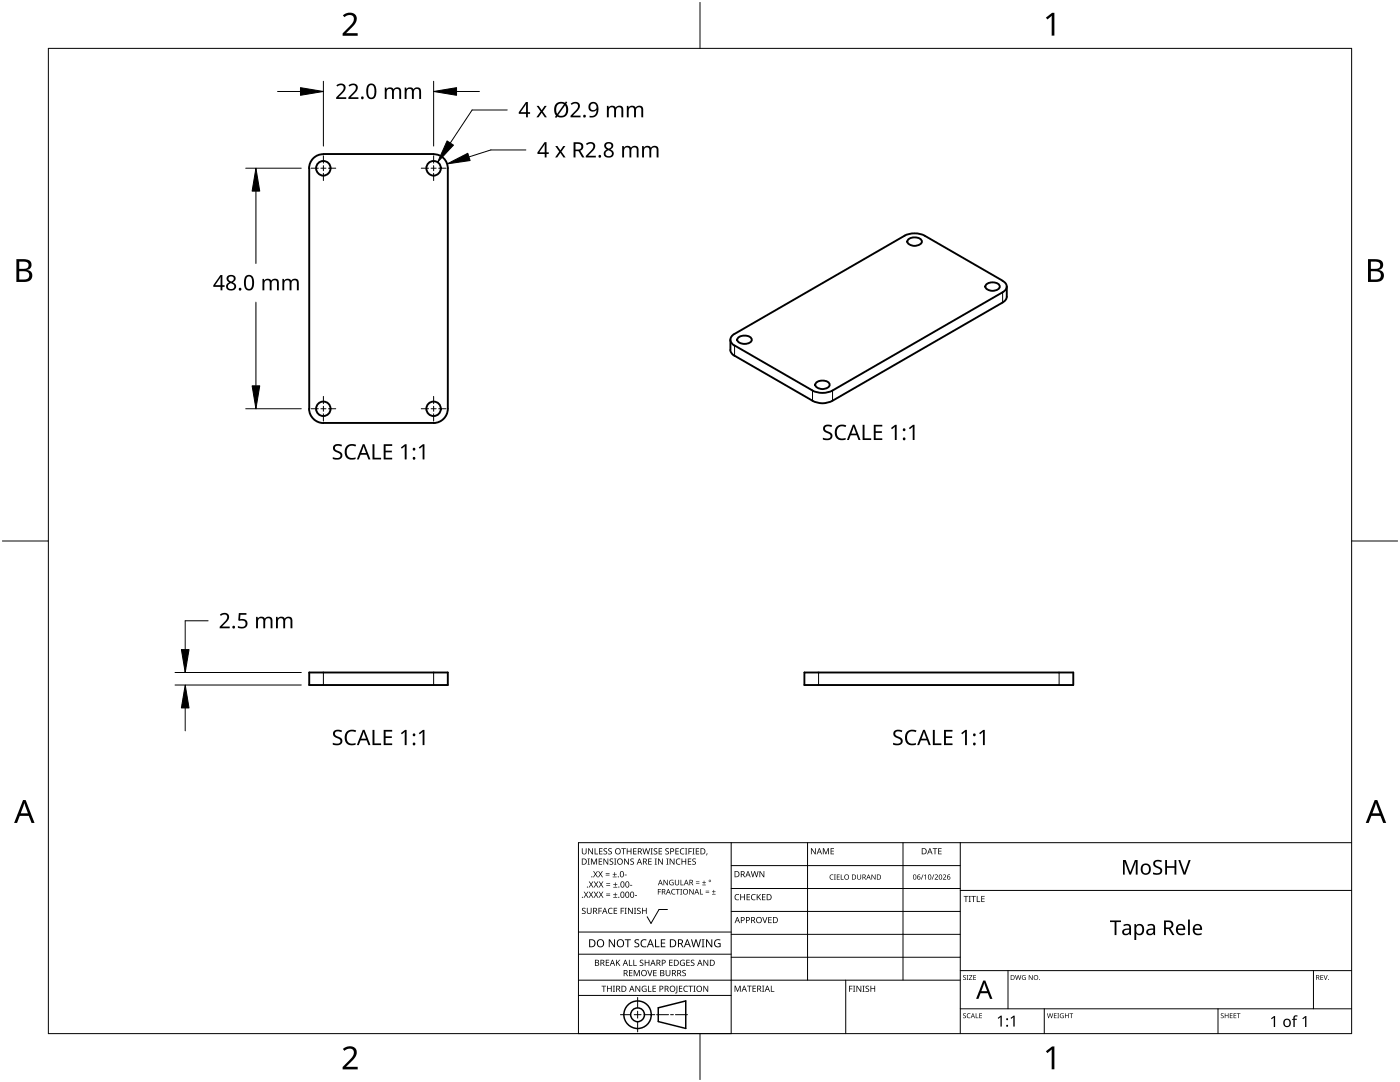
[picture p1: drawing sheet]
<svg xmlns="http://www.w3.org/2000/svg" width="279mm" height="216mm" viewBox="0 0 279 216" stroke-linecap="round" stroke-linejoin="round" font-family="sans-serif">
<path d="M200.1 58.3v2.1M146.6 68.9v2.1M162.2 77.9v2.1M166.2 77.9v2.1M64.5 134.2v2.5M86.5 134.2v2.5M163.4 134.2v2.5M211.4 134.2v2.5" fill="none" stroke="#000" stroke-width=".2"/>
<g fill="none" stroke="#000" stroke-width=".38">
<path d="M61.7 33.6v48M64.5 30.8a2.8 2.8 0 0 0-2.8 2.8M86.5 30.8a2.76 2.76 0 0 1 2.9 2.8v48a2.86 2.86 0 0 1-2.9 2.8M86.5 30.7h-22M180.5 47a4.6 4.6 0 0 1 4 0l15.6 9a1.19 1.19 0 0 1 .8 1.2 1.19 1.19 0 0 1-.8 1.1l-33.9 19.6M180.5 47l-33.9 19.6M181.4 47.7a2.08 2.08 0 0 1 2.5 .2 .68 .68 0 0 1-.5 1 1.75 1.75 0 0 1-2.3-.7zM196.9 56.7a2.04 2.04 0 0 1 2.6 .2 .81 .81 0 0 1-1 1.1 1.53 1.53 0 0 1-1.9-.8zM200.9 57.2v2a1.37 1.37 0 0 1-.8 1.2l-33.9 19.6M145.8 69.9a1.55 1.55 0 0 0 .8 1.1M145.8 67.8v2M146.6 66.6a1.24 1.24 0 0 0-.8 1.2 1.24 1.24 0 0 0 .8 1.2"/>
<path d="M146.6 71l15.5 9a4.2 4.2 0 0 0 4 0M146.6 68.9l15.5 9a4.5 4.5 0 0 0 4 0M147.4 67.3a2.08 2.08 0 0 1 2.6 .2 .79 .79 0 0 1-.9 1.1 1.61 1.61 0 0 1-2-.8zM163 76.3a2.05 2.05 0 0 1 2.5 .2 .81 .81 0 0 1-.9 1.1 1.55 1.55 0 0 1-1.9-.8zM61.7 81.6a2.9 2.9 0 0 0 2.8 2.8M86.5 84.4h-22M61.7 134.2h27.7v2.5h-27.7zM160.5 134.2h53.7v2.5h-53.7z"/>
<circle cx="64.5" cy="33.6" r="1.45"/>
<circle cx="86.5" cy="33.6" r="1.45"/>
<circle cx="64.5" cy="81.6" r="1.44"/>
<circle cx="86.5" cy="81.6" r="1.44"/>
</g>
<path d="M9.7 9.7h260v196.5h-260z" fill="none" stroke="#000" stroke-width=".2"/>
<path d="M139.7 .5v9.2M.5 108h9.2M269.7 108h9.2M139.7 206.2v9.2" fill="none" stroke="#000" stroke-width=".2"/>
<g fill="#000">
<path d="M68.4 3.1a1.64 1.64 0 0 1 2.8 .4 2.52 2.52 0 0 1-1.2 2.2l-.9 .9h2.3v.5h-3v-.4l1.2-1.2a1.95 1.95 0 0 0 .9-2.2 1.23 1.23 0 0 0-1.8 .1zM208.7 3.5l1.3-.9h.4v4.5h-.5v-4l-.9 .8zM68.4 209.3a1.64 1.64 0 0 1 2.8 .4 2.52 2.52 0 0 1-1.2 2.2l-.9 1h2.3v.5h-3v-.5l1.2-1.2a1.95 1.95 0 0 0 .9-2.1 1.23 1.23 0 0 0-1.8 .1zM208.7 209.8l1.3-1h.4v4.6h-.5v-4l-.9 .7z"/>
<path d="M3.3 51.7h1.3a1.28 1.28 0 0 1 1.7 1.3 1.04 1.04 0 0 1-.9 .9 1.23 1.23 0 0 1 1 1.5 1.23 1.23 0 0 1-1.5 .9h-1.6zM3.8 54.1v1.7h1a.86 .86 0 0 0 1-.9 .86 .86 0 0 0-1.1-.8zM3.8 52.2v1.4h.9a.78 .78 0 0 0 1-.7 .78 .78 0 0 0-1.1-.7z"/>
<path d="M273 51.7h1.3a1.28 1.28 0 0 1 1.7 1.3 1.04 1.04 0 0 1-.8 .9 1.23 1.23 0 0 1 1 1.5 1.23 1.23 0 0 1-1.6 .9h-1.6zM273.6 54.1v1.7h.9a.86 .86 0 0 0 1.1-.9 .86 .86 0 0 0-1.1-.8zM273.6 52.2v1.4h.8a.78 .78 0 0 0 1-.7 .78 .78 0 0 0-1.1-.7z"/>
<path d="M4.6 159.6h.5l1.8 4.6h-.6l-.6-1.4h-1.8l-.5 1.4h-.6zM4.8 160.2l-.7 2.1h1.5z"/>
<path d="M274.3 159.6h.6l1.7 4.6h-.6l-.5-1.4h-1.8l-.6 1.4h-.5zM274.6 160.2l-.7 2.1h1.4z"/>
</g>
<g fill="none" stroke="#000" stroke-width=".2">
<path d="M145.9 168.1v38.1h-30.5v-38.1h154.3M145.9 172.7h45.7M145.9 177.3h45.7M161.2 168.1v27.5M180.2 168.1v27.5M191.6 168.1v38.1M191.6 177.7h78.1M115.4 198.6h30.5M115.4 195.6h76.2M115.4 190.4h30.5M115.4 186h30.5M127.3 199v2.1"/>
<path d="M133.2 181.5h-1.7l-1.6 2.8-.7-1.4M145.9 181.9h45.7M145.9 186.4h45.7M145.9 191h45.7M168.8 195.6v10.6M191.6 193.7h78.1M201.2 193.7v7.6M262.1 193.7v7.6M123.8 202.5h2.1M126.6 202.5h1.3M127.3 201.8v1.4M127.3 203.8v2.1"/>
<path d="M128.6 202.5h2.1M131 202.5h2.4M133.8 202.5h.6M134.8 202.5h2.4M191.6 201.3h78.1M208.4 201.3v4.9M243.1 201.3v4.9"/>
</g>
<g fill="#000">
<path d="M116.1 169.3h.2v.8a.32 .32 0 0 0 .3 .3 .32 .32 0 0 0 .3-.3v-.8h.2v.8a.47 .47 0 0 1-.5 .4 .47 .47 0 0 1-.5-.5zM116.5 177.9h.2l.3 .5 .3-.5h.1l-.4 .6 .4 .6h-.1l-.3-.5-.4 .5h-.1l.4-.6zM117.3 171.3h.4l-.1 .1v1l.1 .1h-.4l.1-.1v-1zM117.4 169.3h.2l.6 1v-1h.1v1.2h-.1l-.7-1v1h-.1zM117.5 177.9h.2l.3 .5 .3-.5h.1l-.4 .6 .4 .6h-.1l-.4-.5-.3 .5h-.1l.4-.6zM117.5 175.9h.2l.3 .5 .3-.5h.1l-.4 .6 .5 .6h-.2l-.3-.5-.4 .5h-.1l.4-.6zM117.9 171.3h.3l.3 1 .4-1h.3v1.2h-.2v-1l-.4 1h-.1l-.4-1v1h-.2zM118.7 169.3h.1v1h.6v.2h-.7zM118.4 173.8h.1l.3 .5 .3-.5h.2l-.4 .6 .4 .7h-.1l-.4-.6-.3 .6h-.1l.4-.7zM118.5 177.9h.2l.2 .5 .3-.5h.2l-.4 .6 .4 .6h-.1l-.4-.5-.3 .5h-.1l.4-.6zM118.5 175.9h.2l.3 .5 .3-.5h.1l-.4 .6 .4 .6h-.1l-.3-.5-.4 .5h-.1l.4-.6zM119.5 171.3h.7v.1h-.6v.4h.5v.2h-.5v.4h.6v.1h-.7z"/>
<path d="M119.6 169.3h.6v.1h-.5v.4h.5v.1h-.5v.4h.5v.2h-.6zM119.4 173.8h.1l.3 .5 .3-.5h.2l-.4 .6 .4 .7h-.1l-.4-.6-.3 .6h-.2l.5-.7zM119.5 177.9h.1l.3 .5 .3-.5h.2l-.4 .6 .4 .6h-.1l-.4-.5-.3 .5h-.1l.4-.6zM119.5 175.9h.2l.3 .5 .3-.5h.1l-.4 .6 .4 .6h-.1l-.4-.5-.3 .5h-.1l.4-.6zM120.9 174.6h.8v.1h-.8zM120.9 174.2h.8v.1h-.8zM121 178.7h.8v.1h-.8zM121 178.3h.8v.1h-.8zM121 176.6h.8v.1h-.8zM121 176.3h.8v.1h-.8zM120.5 169.4l.4-.1h.3l-.1 .1a.25 .25 0 0 0-.4-.1 .25 .25 0 0 0 0 .4l.4 .3 .1 .2-.3 .3-.5-.1v-.1h.2a.27 .27 0 0 0 .4-.1 .27 .27 0 0 0-.3-.3l-.2-.2zM120.4 171.3h.2l.7 1-.1-1h.2v1.2h-.2l-.6-1v1h-.2z"/>
<path d="M121.4 169.4l.5-.1h.2v.1a.25 .25 0 0 0-.4-.1 .25 .25 0 0 0 0 .4l.4 .3v.2l-.2 .3-.5-.1v-.1h.1a.27 .27 0 0 0 .5-.1 .27 .27 0 0 0-.4-.3l-.2-.2zM122.3 174.9h.8v.2h-.8zM122.4 179h.8v.1h-.8zM122.4 177h.8v.1h-.8zM121.7 171.4l.4-.1 .3 .1-.1 .1a.25 .25 0 0 0-.4-.1 .25 .25 0 0 0 0 .4 .42 .42 0 0 1 .5 .5 .42 .42 0 0 1-.7 .2l-.1-.2 .2 .1a.27 .27 0 0 0 .5-.2 .27 .27 0 0 0-.4-.3l-.2-.2zM122.6 174h.1v.4h.4v.1h-.4v.4h-.1v-.4h-.3v-.1h.3zM122.7 178.1h.1v.4h.4v.1h-.4v.3h-.1v-.3h-.3v-.1h.3zM122.7 176.1h.2v.3h.3v.2h-.3v.3h-.2v-.3h-.3v-.2h.3zM122.6 171.3h.4l-.1 .1v1l.1 .1h-.4l.1-.1v-1zM124 169.3h.9v.1h-.4v1.1h-.1v-1.1h-.4zM124.7 174.5h.4v.2h-.4zM124.6 171.3h.1l.7 1v-1h.1v1.2h-.2l-.6-1v1h-.1z"/>
<path d="M125.7 176.6h.5v.1h-.5zM125.1 169.3h.1v.5h.7v-.5h.1v1.2h-.1v-.6h-.7v.6h-.1zM125.8 171.4l.5-.1 .2 .1v.1a.25 .25 0 0 0-.4-.1 .25 .25 0 0 0 0 .4 .42 .42 0 0 1 .4 .5 .42 .42 0 0 1-.7 .2v-.2l.1 .1a.27 .27 0 0 0 .5-.2 .27 .27 0 0 0-.4-.3l-.2-.2zM126.7 178.6h.4v.2h-.4zM126.4 169.3h.6v.1h-.5v.4h.5v.1h-.5v.4h.5v.2h-.6zM128.2 169.3h.2l.2 1 .3-1h.2l.2 1 .3-1h.1l-.3 1.2h-.1l-.3-1.1-.3 1.1h-.2zM129.4 171.3h.7v.1h-.6v.4h.5v.2h-.5v.4h.6v.1h-.7zM129.8 169.3h.5l-.2 .1v1l.2 .1h-.5l.2-.1v-1zM130.7 171.3h.4l-.1 .1v1l.1 .1h-.4l.1-.1v-1zM130.5 169.4l.4-.1h.3l-.1 .1a.25 .25 0 0 0-.4-.1 .25 .25 0 0 0 0 .4l.4 .3 .1 .2-.2 .3-.6-.1v-.1h.2a.27 .27 0 0 0 .4-.1 .27 .27 0 0 0-.3-.3l-.2-.2zM131.3 177.4h.6v.1h-.5v.4h.5v.1h-.5v.5h-.1zM131.4 169.3h.7v.1h-.5v.4h.5v.1h-.5v.4h.5v.2h-.7z"/>
<path d="M131.3 171.3h.2l.7 1v-1h.1v1.2h-.2l-.6-1v1h-.2zM132.4 175.6h.2l.6 .9v-.9h.1v1h-.2l-.6-.9v.9h-.1zM133 171.3h.4l-.1 .1v1l.1 .1h-.4l.1-.1v-1zM132.8 169.4l.4-.1h.3l-.1 .1a.25 .25 0 0 0-.3-.1 .25 .25 0 0 0 0 .4l.4 .3v.2l-.2 .3-.5-.1v-.1h.1a.27 .27 0 0 0 .5-.1 .27 .27 0 0 0-.4-.3l-.2-.2zM133.7 175.7l.5-.2 .2 .1v.1a.45 .45 0 0 0-.7 .4 .45 .45 0 0 0 .6 .4v-.3h-.2v-.1h.3v.5a.6 .6 0 0 1-.8-.1 .6 .6 0 0 1 .1-.8zM134.1 177.5l.4-.1h.3l-.1 .2a.44 .44 0 0 0-.6 .4 .44 .44 0 0 0 .6 .3 .52 .52 0 0 1-.7 0 .52 .52 0 0 1 .1-.8zM133.6 171.3h.2l.7 1v-1h.1v1.2h-.2l-.6-1v1h-.2zM134.9 177.4h.8v.1h-.4v1h-.1v-1h-.3zM135 171.5l.5-.2 .3 .1-.1 .1a.49 .49 0 0 0-.7 .4 .49 .49 0 0 0 .7 .5 .52 .52 0 0 1-.6 0 .52 .52 0 0 1-.2-.6zM134.8 169.3h.7v.1h-.6v.4h.5v.1h-.5v.4h.6v.2h-.7zM134.7 175.6h.1v.7a.28 .28 0 0 0 .3 .2 .28 .28 0 0 0 .3-.2v-.7h.1v.7a.42 .42 0 0 1-.4 .4 .42 .42 0 0 1-.4-.4zM135.8 175.6h.2v.9h.4v.1h-.6z"/>
<path d="M135.8 177.4h.3l-.1 .1v.9l.1 .1h-.3l.1-.1v-.9zM135.8 169.4l.4-.1h.4l-.1 .1h-.2a.49 .49 0 0 0-.4 .6 .49 .49 0 0 0 .7 .3 .52 .52 0 0 1-.7 .1 .52 .52 0 0 1-.2-.6zM136 171.3h.2v.5h.6v-.5h.1v1.2h-.1v-.5h-.6v.5h-.2zM136.7 169.3h.5l-.2 .1v1l.2 .1h-.5l.2-.1v-1zM137.4 169.3h.7v.1h-.6v.4h.5v.2h-.5v.5h-.1zM137.3 171.3h.7v.1h-.6v.4h.5v.2h-.5v.4h.6v.1h-.7zM137.6 177.4h.1l.6 .9v-.9h.1v1.1h-.1l-.6-.9v.9h-.1zM138.2 169.3h.4l-.1 .1v1l.1 .1h-.4l.1-.1v-1zM138.9 176.2h.7v.1h-.7zM138.9 175.9h.7v.1h-.7zM138.2 171.4l.4-.1 .3 .1-.1 .1a.25 .25 0 0 0-.4-.1 .25 .25 0 0 0 0 .4 .42 .42 0 0 1 .5 .5 .42 .42 0 0 1-.7 .2l-.1-.2 .2 .1a.27 .27 0 0 0 .5-.2 .27 .27 0 0 0-.4-.3l-.2-.2zM138.9 169.3h.6v.1h-.5v.4h.5v.1h-.5v.4h.5v.2h-.6z"/>
<path d="M139.7 177.4h.1v1h.5v.1h-.6zM140.1 176.5h.8v.1h-.8zM140.5 175.7h.1v.3h.3v.2h-.3v.3h-.1v-.3h-.4v-.2h.4zM140.8 178h.7v.2h-.7zM140.8 177.7h.7v.1h-.7zM141 170.3h.2l-.3 .4zM142.1 178.4h.7v.1h-.7zM142.4 177.6h.1v.3h.3v.1h-.3v.3h-.1v-.3h-.3v-.1h.3zM146.8 178.6l.4-.2 .3 .1v.1a.49 .49 0 0 0-.7 .4 .49 .49 0 0 0 .7 .5 .52 .52 0 0 1-.7 0 .52 .52 0 0 1-.2-.6zM147.7 178.4h.2v.5h.6v-.5h.2v1.2h-.2v-.5h-.6v.5h-.2zM149 178.4h.7v.1h-.5v.4h.4v.2h-.4v.4h.5v.1h-.7zM150 178.6l.5-.2 .3 .1-.1 .1a.49 .49 0 0 0-.7 .4 .49 .49 0 0 0 .8 .5 .52 .52 0 0 1-.7 0 .52 .52 0 0 1-.2-.6z"/>
<path d="M149.8 173.8h.2l.3 1.1 .2-1.1h.2l.3 1.1 .2-1.1h.2l-.3 1.2h-.2l-.3-1-.3 1h-.1zM151 178.4h.2v.6l.5-.6h.2l-.5 .5 .5 .7h-.2l-.4-.6-.1 .6h-.2zM151.6 173.8h.1l.7 1v-1h.1v1.2h-.1l-.7-1v1h-.1zM152.1 178.4h.7v.1h-.6v.4h.5v.2h-.5v.4h.6v.1h-.7zM161.8 169.3h.2l.7 1v-1h.1v1.2h-.2l-.6-1v1h-.2zM164.2 169.3h.2l.4 .9 .4-.9h.2v1.2h-.1v-1.1l-.4 1.1h-.1l-.4-1.1v1.1h-.2zM165.7 174.6l.3-.1h.3l-.2 .1a.42 .42 0 0 0-.4 .5 .42 .42 0 0 0 .6 .3 .48 .48 0 0 1-.7-.1 .48 .48 0 0 1 .1-.7zM165.8 169.3h.6v.1h-.5v.4h.5v.1h-.5v.4h.5v.2h-.6zM166.4 174.5h.4l-.1 .1v.8l.1 .1h-.4l.2-.1v-.8zM167 174.5h.6v.1h-.5v.3h.4v.1h-.4v.4h.5v.1h-.6zM167.8 174.5h.1v.9h.5v.1h-.6zM171.1 174.5h.1v.7a.26 .26 0 0 0 .3 .2 .26 .26 0 0 0 .2-.2v-.7h.2v.7a.39 .39 0 0 1-.4 .3 .39 .39 0 0 1-.4-.3z"/>
<path d="M173.9 174.5h.2l.5 .8v-.8h.1v1h-.1l-.6-.8v.8h-.1zM184.2 174.5h.1l-.4 1h-.1zM184.4 174.7l.4-.2v1h-.1v-.9l-.2 .2zM186.3 174.5h.2l-.4 1h-.2zM186.1 169.3h.9v.1h-.3v1.1h-.2v-1.1h-.4zM186.5 174.6a.37 .37 0 0 1 .6 0 .37 .37 0 0 1-.2 .6l-.2 .2h.5v.1h-.7l.3-.4a.27 .27 0 0 0 .3-.3 .27 .27 0 0 0-.4-.2zM187.2 169.3h.7v.1h-.5v.4h.5v.1h-.5v.4h.5v.2h-.7zM188.2 174.6a.37 .37 0 0 1 .6 0 .37 .37 0 0 1-.3 .6l-.2 .2h.5v.1h-.6l.2-.4a.27 .27 0 0 0 .3-.3 .27 .27 0 0 0-.4-.2zM192.3 178.8h.9v.1h-.3v1.1h-.2v-1.1h-.4zM193.3 178.8h.5l-.2 .1v1l.2 .1h-.5l.2-.1v-1zM193.8 178.8h1v.1h-.4v1.1h-.2v-1.1h-.4zM194.9 178.8h.2v1.1h.5v.1h-.7z"/>
<path d="M195.8 178.8h.7v.1h-.5v.4h.5v.1h-.5v.5h.5v.1h-.7zM224.1 171.6h.6l.9 2.4 .9-2.4h.5v2.9h-.3v-2.5l-1 2.5h-.3l-1-2.5 .1 2.5h-.4zM230.3 171.9a1.38 1.38 0 0 1 1.6-.2l-.1 .3-.4-.1a.52 .52 0 0 0-.7 0 .52 .52 0 0 0-.1 .7l.2 .1a1.2 1.2 0 0 1 1.1 1.2 1.26 1.26 0 0 1-1.8 .5v-.3a1.03 1.03 0 0 0 1.5-.2 1.04 1.04 0 0 0-1.1-.9 .77 .77 0 0 1-.2-1.1zM232.5 171.6h.4v1.2h1.5v-1.2h.4v2.9h-.4v-1.3h-1.5v1.3h-.4zM235.2 171.6h.3l.9 2.5 .8-2.5h.4l-1 2.9h-.4zM116.2 181.3l.4-.2 .3 .1-.1 .1a.25 .25 0 0 0-.4-.1 .25 .25 0 0 0 0 .4l.4 .2 .1 .3-.3 .3-.5-.1v-.1h.2a.27 .27 0 0 0 .4-.1 .27 .27 0 0 0-.3-.3l-.2-.2zM117.1 181.1h.2v.8a.32 .32 0 0 0 .3 .3 .32 .32 0 0 0 .3-.3v-.8h.2v.8a.47 .47 0 0 1-.5 .5 .47 .47 0 0 1-.5-.5zM119.4 181.1h.7v.2h-.5v.4h.5v.1h-.5v.6h-.2zM120 196.7h1v.1h-.4v1.1h-.2v-1.1h-.4zM120.9 191.5h.7v.1h-.5v.4h.4v.2h-.4v.4h.5v.1h-.7zM121.5 181.3l.4-.2 .4 .1-.1 .1a.49 .49 0 0 0-.7 .5 .49 .49 0 0 0 .7 .4 .52 .52 0 0 1-.6 .1 .52 .52 0 0 1-.3-.6zM121.1 196.7h.2v.5h.6v-.5h.2v1.2h-.2v-.6h-.6v.6h-.2z"/>
<path d="M121.5 187.4h.2l.9 1.3v-1.3h.1v1.6h-.2l-.8-1.3v1.3h-.2zM122.3 196.7h.4l-.1 .1v1l.1 .1h-.4l.2-.1v-1zM122.5 181.1h.7v.2h-.6v.4h.5v.1h-.5v.4h.6v.2h-.7zM122.9 191.5h.2v.6l.5-.6h.2l-.5 .5 .5 .7h-.2l-.4-.6-.1 .6h-.2zM123.9 181.1h.6v.2h-.5v.4h.5v.1h-.5v.6h-.1zM124.7 181.1h.4l-.2 .2v.9l.2 .2h-.4l.1-.2v-.9zM124.7 187.4h1.2v.2h-.5v1.4h-.2v-1.4h-.5zM125.5 191.5h.2v1.1h.5v.1h-.7zM125.5 193.6h.7v.1h-.5v.4h.5v.1h-.5v.4h.5v.2h-.7zM125.3 181.1h.2l.7 1.1-.1-1.1h.2v1.3h-.2l-.6-1v1h-.2zM126.4 191.5h.2v1.1h.5v.1h-.7zM126.5 181.1h.5l-.2 .2v.9l.2 .2h-.5l.2-.2v-.9z"/>
<path d="M126.5 193.6h.2l.4 1 .4-1h.2v1.2h-.2v-1.1l-.4 1.1h-.1l-.4-1.1v1.1h-.1zM126.7 187.6l.3-.2 .6 .1-.2 .1a.33 .33 0 0 0-.6 .2 .33 .33 0 0 0 .4 .4 .47 .47 0 0 1 .4 .6 .47 .47 0 0 1-.7 .2h-.3v-.2h.2a.35 .35 0 0 0 .6-.2 .35 .35 0 0 0-.5-.4l-.3-.2zM126.8 196.7h.2l.6 1v-1h.2v1.2h-.2l-.7-1 .1 1h-.2zM127.2 181.3l.4-.2 .3 .1-.1 .1a.25 .25 0 0 0-.4-.1 .25 .25 0 0 0 0 .4l.4 .2 .1 .3-.3 .3-.5-.1v-.1h.2a.27 .27 0 0 0 .4-.1 .27 .27 0 0 0-.3-.3l-.2-.2zM127.7 191.6l.5-.1 .2 .1v.1a.25 .25 0 0 0-.4-.1 .25 .25 0 0 0 0 .4l.4 .2v.3l-.2 .2h-.5v-.2l.1 .1a.27 .27 0 0 0 .5-.2 .27 .27 0 0 0-.4-.3l-.2-.2zM128 187.6l.6-.2 .4 .1v.2a.64 .64 0 0 0-1 .5 .64 .64 0 0 0 1 .6v.2a.83 .83 0 0 1-1.1-.3 .83 .83 0 0 1 .1-1.1zM128.2 196.8l.6-.1 .2 .1v.1a.5 .5 0 0 0-.8 .4 .5 .5 0 0 0 .7 .5v-.4h-.3v-.1h.4v.6a.66 .66 0 0 1-.8-.2 .66 .66 0 0 1 0-.9zM128.1 181.1h.2v.6h.6v-.6h.2v1.3h-.2v-.6h-.6v.6h-.2zM129.2 193.6h.1l.4 1 .3-1h.2l-.4 1.2h-.2zM129.3 196.7h.2v1.1h.5v.1h-.7zM128.7 191.5h.1v.5h.6v-.5h.2v1.2h-.2v-.5h-.6v.5h-.1zM130.7 187.4h.2v1.4h.7v.2h-.9z"/>
<path d="M130.2 196.7h.7v.1h-.5v.4h.5v.1h-.5v.5h.5v.1h-.7zM130.4 193.6h.6v.1h-.5v.4h.5v.1h-.5v.4h.5v.2h-.6zM131.9 187.4h.9v.2h-.7v.5h.6v.2h-.6v.5h.7v.2h-.9zM132.8 193.6h.2v.7a.32 .32 0 0 0 .3 .4 .32 .32 0 0 0 .3-.4v-.7h.2v.7a.47 .47 0 0 1-.5 .5 .47 .47 0 0 1-.5-.5zM133.5 191.5h.7v.1h-.5v.4h.5v.2h-.5v.4h.5v.1h-.7zM135 196.7h.2v1.3l-.1 .2h-.3l-.1-.1 .3-.2zM135.5 196.7h.7v.1h-.5v.4h.4v.1h-.4v.5h.5v.1h-.7zM135.8 191.7l.5-.2 .4 .1-.1 .1a.5 .5 0 0 0-.8 .4 .5 .5 0 0 0 .7 .5v-.4h-.2v-.1h.4v.6a.66 .66 0 0 1-.9-.1 .66 .66 0 0 1 0-.9zM136.2 193.7l.4-.2 .3 .1-.1 .1a.25 .25 0 0 0-.4-.1 .25 .25 0 0 0 0 .4 .42 .42 0 0 1 .5 .6 .42 .42 0 0 1-.7 .2l-.1-.2h.2a.27 .27 0 0 0 .5-.1 .27 .27 0 0 0-.4-.3l-.2-.2zM136.5 196.8l.5-.1 .3 .1-.1 .1a.49 .49 0 0 0-.7 .4 .49 .49 0 0 0 .8 .4 .52 .52 0 0 1-.7 .1 .52 .52 0 0 1-.2-.6zM137 191.5h.7v.1h-.6v.4h.5v.2h-.5v.4h.6v.1h-.7zM137.4 196.7h.9v.1h-.4v1.1h-.1v-1.1h-.4z"/>
<path d="M137.9 191.6l.4-.1 .3 .1-.1 .1a.25 .25 0 0 0-.4-.1 .25 .25 0 0 0 0 .4l.4 .2 .1 .3-.2 .2h-.6v-.2l.2 .1a.27 .27 0 0 0 .5-.2 .27 .27 0 0 0-.4-.3l-.2-.2zM138.4 196.7h.4l-.1 .1v1l.1 .1h-.4l.1-.1v-1zM137.9 187.4h.2l.3 1.4 .4-1.4h.2l.4 1.4 .3-1.4h.2l-.4 1.6h-.2l-.4-1.3-.4 1.3h-.2zM140 187.4h.6l-.2 .2v1.3l.2 .1h-.6l.2-.1v-1.3zM140.4 196.7h.1l.7 1v-1h.1v1.2h-.1l-.7-1v1h-.1zM140.4 191.5h.2l.6 1v-1h.1v1.2h-.1l-.7-1v1h-.1zM140.9 187.4h.2l.9 1.3v-1.3h.2v1.6h-.3l-.8-1.3v1.3h-.2zM142.7 187.6l.7-.2 .4 .1-.1 .2a.65 .65 0 0 0-1 .5 .65 .65 0 0 0 .9 .6v-.4h-.3v-.2h.5v.7a.86 .86 0 0 1-1.1-.1 .86 .86 0 0 1 0-1.2zM146.6 196.7h.2l.4 1 .4-1h.2v1.2h-.1v-1.1l-.4 1.1h-.2l-.4-1.1v1.1h-.1zM149.1 196.7h.9v.1h-.4v1.1h-.1v-1.1h-.4zM150.2 196.7h.7v.1h-.6v.4h.5v.1h-.5v.5h.6v.1h-.7zM152.1 183h.2l.3 1 .4-1h.2l-.5 1.2h-.1z"/>
<path d="M152.1 196.7h.4l-.1 .1v1l.1 .1h-.4l.1-.1v-1zM153.8 196.7h.2v1.1h.5v.1h-.7zM153.3 183h.7v.1h-.5v.4h.5v.1h-.5v.5h.5v.1h-.7zM169.5 196.7h.6v.1h-.5v.5h.5v.1h-.5v.5h-.1zM170.2 196.7h.5l-.2 .1v1l.2 .1h-.5l.2-.1v-1zM170.9 196.7h.2l.6 1v-1h.2v1.2h-.2l-.6-1v1h-.2zM172.1 196.7h.5l-.2 .1v1l.2 .1h-.5l.2-.1v-1zM172.8 196.8l.4-.1h.2v.2a.25 .25 0 0 0-.4-.1 .25 .25 0 0 0 0 .4l.4 .2 .1 .3-.3 .2h-.5v-.2l.2 .1a.27 .27 0 0 0 .4-.2 .27 .27 0 0 0-.3-.3l-.3-.2zM173.7 196.7h.2v.5h.6v-.5h.2v1.2h-.2v-.6h-.6v.6h-.2zM192.2 194.7l.4-.1h.2l-.1 .1a.24 .24 0 0 0-.3 0 .24 .24 0 0 0-.1 .3 .24 .24 0 0 0 .4 .1l.1 .1-.1 .3h-.4l-.1-.1a.24 .24 0 0 0 .3 .1 .24 .24 0 0 0 .1-.3l-.4-.3zM192.9 194.6h.4l-.1 .1v.7l.1 .1h-.4l.1-.1v-.7zM193.4 194.6h.6l-.5 .8h.6v.1h-.7l.5-.8h-.5z"/>
<path d="M194.2 194.6h.6v.1h-.4v.3h.4v.1h-.4v.3h.4v.1h-.6zM202.6 194.6h.1l.2 .8 .2-.8h.2l.2 .8 .2-.8h.1l-.2 .9h-.2l-.2-.8-.2 .8h-.2zM204.1 194.7l.3-.1h.3l-.1 .1a.4 .4 0 0 0-.6 .4 .4 .4 0 0 0 .6 .3v-.3l-.2-.1h.3v.5a.53 .53 0 0 1-.7-.1 .53 .53 0 0 1 .1-.7zM205.3 194.6h.2l.5 .8v-.8h.1v.9h-.2l-.5-.8v.8h-.1zM221.5 183.7h2.2v.3h-.9v2.6h-.4v-2.6h-.9zM263.5 194.6h.6v.1h-.5v.3h.4v.1h-.4v.3h.5v.1h-.6zM264.1 194.6h.2l.2 .8 .3-.8h.2l-.4 .9h-.1zM192.2 202.3l.4-.1h.2l-.1 .1a.24 .24 0 0 0-.3 0 .24 .24 0 0 0-.1 .3 .24 .24 0 0 0 .4 .1l.1 .2-.1 .2-.4 .1-.1-.2a.24 .24 0 0 0 .3 .1 .24 .24 0 0 0 .1-.3l-.4-.2zM193.1 202.3l.6-.1-.3 .1a.4 .4 0 0 0-.3 .5 .4 .4 0 0 0 .5 .2 .46 .46 0 0 1-.6 0 .46 .46 0 0 1 .1-.7zM194.7 202.2h.1v.8h.5v.2h-.6zM195.4 202.2h.6v.1h-.4v.3h.4v.1h-.4v.4h.4v.1h-.6zM199.1 203.1l.6-.4h.2v2.1h-.2v-1.9l-.5 .4z"/>
<path d="M201.7 203.1l.6-.4h.2v2.1h-.3v-1.9l-.4 .4zM209 202.2h.1l.2 .8 .2-.8h.1l.3 .8 .2-.8h.1l-.3 1h-.1l-.2-.9-.3 .9h-.1zM210.3 202.2h.6v.1h-.4v.3h.3v.1h-.3v.4h.4v.1h-.6zM211 202.2h.4l-.2 .1v.8l.2 .1h-.4l.1-.1v-.8zM211.6 202.3l.7-.1-.1 .1a.4 .4 0 0 0-.6 .4 .4 .4 0 0 0 .6 .3v-.2l-.2-.2h.3v.5a.53 .53 0 0 1-.7-.1 .53 .53 0 0 1 0-.7zM212.5 202.2h.2v.4h.5v-.4h.1v1h-.1v-.5h-.5v.5h-.2zM213.4 202.2h.8v.1h-.3v.9h-.2v-.9h-.3zM243.7 202.3l.3-.1h.2v.1a.24 .24 0 0 0-.3 0 .24 .24 0 0 0-.1 .3 .24 .24 0 0 0 .3 .1l.1 .2-.1 .2-.4 .1-.1-.2a.24 .24 0 0 0 .4 .1 .24 .24 0 0 0 0-.3l-.3-.2zM244.4 202.2h.2v.4h.5v-.4h.1v1h-.1v-.5h-.5v.5h-.2zM245.4 202.2h.6v.1h-.4v.3h.4v.1h-.4v.4h.4v.1h-.6zM246.2 202.2h.5v.1h-.4v.3h.4v.1h-.4v.4h.4v.1h-.5zM246.8 202.2h.8v.1h-.3v.9h-.2v-.9h-.3z"/>
<path d="M253.7 203.2l.6-.5h.2v2.2h-.3v-1.9l-.4 .4zM258.2 202.7l.3-.1h.5l-.1 .3-.4-.1-.1 .2v.3h.4v.2h-.4v1.4h-.3v-1.4h-.3l.3-.2zM259.9 203.2l.6-.5h.2v2.2h-.2v-1.9l-.5 .4z"/>
<path d="M116.1 171.3h.4a.61 .61 0 0 1 .6 .6 .61 .61 0 0 1-.6 .6h-.4zM116.3 171.4v1h.1a.48 .48 0 0 0 .5-.5 .48 .48 0 0 0-.4-.5z"/>
<path d="M122.7 169.9a.61 .61 0 0 1 1.2 0 .61 .61 0 0 1-1.2 0zM123 169.5a.47 .47 0 0 0-.1 .7 .47 .47 0 0 0 .8 0v-.1a.45 .45 0 0 0-.1-.6 .45 .45 0 0 0-.6 0z"/>
<path d="M123.1 171.9a.61 .61 0 0 1 1.2 0 .61 .61 0 0 1-1.2 0zM123.5 171.5l-.2 .4a.45 .45 0 0 0 .7 .4 .45 .45 0 0 0 0-.8l-.2-.1z"/>
<path d="M123.9 173.9a.51 .51 0 0 1 .6 .1 .51 .51 0 0 1 0 .7 .44 .44 0 0 1-.6 .3 .44 .44 0 0 1-.2-.6zM123.9 174v.1a.48 .48 0 0 0 .3 .8 .53 .53 0 0 0 .2-.5 .53 .53 0 0 0-.4-.4z"/>
<path d="M124 178a.44 .44 0 0 1 .5 0 .44 .44 0 0 1 .1 .5 .46 .46 0 0 1-.4 .7 .46 .46 0 0 1-.4-.7zM124.1 178.1l-.1 .2a.45 .45 0 0 0 .3 .7 .53 .53 0 0 0 .2-.5 .53 .53 0 0 0-.4-.4z"/>
<path d="M124 176a.44 .44 0 0 1 .5 0 .44 .44 0 0 1 .1 .5 .46 .46 0 0 1-.4 .6 .46 .46 0 0 1-.4-.7zM124.1 176.1l-.1 .4a.31 .31 0 0 0 .2 .5 .31 .31 0 0 0 .3-.5l-.1-.4z"/>
<path d="M124.9 178a.5 .5 0 0 1 .7 .1 .5 .5 0 0 1 0 .6 .44 .44 0 0 1-.6 .4 .44 .44 0 0 1-.2-.6zM125 178.1a.48 .48 0 0 0-.1 .6 .48 .48 0 0 0 .4 .3l.1-.8-.2-.2z"/>
<path d="M124.9 176a.44 .44 0 0 1 .6 0 .44 .44 0 0 1 .1 .5 .46 .46 0 0 1-.5 .6 .46 .46 0 0 1-.3-.7zM125 176.1l-.1 .4a.31 .31 0 0 0 .3 .5 .31 .31 0 0 0 .2-.5v-.4z"/>
<path d="M125.9 178a.5 .5 0 0 1 .6 .1 .5 .5 0 0 1 0 .6 .44 .44 0 0 1-.5 .4 .44 .44 0 0 1-.2-.6zM126 178.1l-.1 .1a.48 .48 0 0 0 .4 .8 .53 .53 0 0 0 .2-.5 .53 .53 0 0 0-.5-.4z"/>
<path d="M127.3 169.3h.3a.35 .35 0 0 1 .5 .2 .35 .35 0 0 1-.3 .4l.4 .6h-.2l-.3-.5h-.3v.5h-.1zM127.4 169.4v.4h.2a.23 .23 0 0 0 .3-.2 .23 .23 0 0 0-.3-.2z"/>
<path d="M127.5 171.3h.2l.4 1.2h-.1l-.2-.4h-.4l-.2 .4h-.1zM127.6 171.5l-.2 .5h.4z"/>
<path d="M128.3 171.3h.3a.35 .35 0 0 1 .5 .2 .35 .35 0 0 1-.3 .5l.4 .5h-.2l-.3-.5h-.2v.5h-.2zM128.5 171.4v.5h.1a.23 .23 0 0 0 .3-.2 .23 .23 0 0 0-.3-.3z"/>
<path d="M131.7 175.5h.1l.5 1.1h-.2l-.1-.3h-.4l-.2 .3h-.1zM131.8 175.7l-.2 .5h.4z"/>
<path d="M132.1 177.4h.3a.31 .31 0 0 1 .4 .2 .31 .31 0 0 1-.2 .4l.3 .5h-.2l-.3-.5h-.2v.5h-.1zM132.2 177.5v.4h.2a.21 .21 0 0 0 .2-.2 .21 .21 0 0 0-.2-.2z"/>
<path d="M133.3 177.4h.1l.5 1.1h-.2l-.1-.4h-.4l-.2 .4h-.1zM133.4 177.5l-.2 .5h.4z"/>
<path d="M133.8 169.3h.6l.1 .2-.1 .4-.5 .1v.5h-.1zM133.9 169.4v.5a.29 .29 0 0 0 .5-.3 .29 .29 0 0 0-.5-.2z"/>
<path d="M136.9 175.5h.1l.4 1.1h-.1l-.1-.3h-.5l-.1 .3h-.1zM137 175.7l-.2 .5h.3z"/>
<path d="M136.2 177.9a.55 .55 0 0 1 1.1 0 .55 .55 0 0 1-1.1 0zM136.4 177.9a.45 .45 0 0 0 .9 0 .45 .45 0 0 0-.9 0z"/>
<path d="M137.6 175.6h.3a.31 .31 0 0 1 .4 .2 .31 .31 0 0 1-.2 .4l.3 .4h-.2l-.2-.4h-.3v.4h-.1zM137.7 175.7v.4h.2a.21 .21 0 0 0 .3-.2 .21 .21 0 0 0-.3-.2z"/>
<path d="M139 177.4h.1l.4 1.1h-.1l-.1-.4h-.5l-.1 .4h-.1zM139.1 177.5l-.2 .5h.3z"/>
<path d="M139.8 169.3h.4a.54 .54 0 0 1 .6 .6 .56 .56 0 0 1-.7 .6h-.3zM140 169.4v.9h.1a.48 .48 0 0 0 .5-.4 .48 .48 0 0 0-.4-.5z"/>
<path d="M141.4 175.8a.25 .25 0 0 1 .5 0 .25 .25 0 0 1-.5 0zM141.5 175.8a.15 .15 0 0 0 .3 0 .15 .15 0 0 0-.3 0z"/>
<path d="M146.6 173.8h.4a.61 .61 0 0 1 .6 .6 .61 .61 0 0 1-.7 .6h-.3zM146.8 174v.9h.1a.43 .43 0 0 0 .5-.5 .41 .41 0 0 0-.4-.4z"/>
<path d="M147.8 173.8h.4a.35 .35 0 0 1 .4 .3 .35 .35 0 0 1-.2 .4l.3 .5h-.2l-.3-.5h-.2v.5h-.2zM148 174v.4h.2a.23 .23 0 0 0 .3-.2 .23 .23 0 0 0-.3-.2z"/>
<path d="M149.2 173.8h.1l.5 1.2h-.1l-.2-.3h-.5l-.1 .3h-.2zM149.3 174l-.2 .5h.4z"/>
<path d="M153 178.4h.4a.55 .55 0 0 1 .6 .6 .56 .56 0 0 1-.6 .6h-.4zM153.2 178.5v1h.1a.48 .48 0 0 0 .5-.5 .48 .48 0 0 0-.4-.5z"/>
<path d="M163.4 169.2h.2l.5 1.3h-.2l-.2-.4h-.4l-.2 .4h-.1zM163.5 169.4l-.2 .6h.4z"/>
<path d="M168.4 175a.51 .51 0 0 1 1 0 .51 .51 0 0 1-1 0zM168.6 175a.4 .4 0 0 0 .8 0 .4 .4 0 0 0-.8 0z"/>
<path d="M170 174.5h.3a.51 .51 0 0 1 .6 .5 .51 .51 0 0 1-.6 .5h-.3zM170.2 174.6v.8h.3l.2-.3v-.3z"/>
<path d="M172.1 174.5h.3a.29 .29 0 0 1 .4 .2 .29 .29 0 0 1-.2 .4l.2 .4h-.1l-.2-.4h-.3v.4h-.1zM172.2 174.6v.4h.2a.2 .2 0 0 0 .2-.2 .2 .2 0 0 0-.2-.2z"/>
<path d="M173.3 174.5h.1l.4 1h-.2l-.1-.3h-.4l-.1 .3h-.1zM173.3 174.6l-.1 .5h.3z"/>
<path d="M175 174.5h.3a.51 .51 0 0 1 .5 .5 .51 .51 0 0 1-.5 .5h-.3zM175.1 174.6v.8h.4l.2-.3v-.3z"/>
<path d="M182.3 174.6h.4l.2 .5a.38 .38 0 0 1-.5 .4 .38 .38 0 0 1-.2-.6zM182.4 174.6l-.1 .2a.38 .38 0 0 0 .3 .6 .41 .41 0 0 0 .2-.5 .41 .41 0 0 0-.4-.3z"/>
<path d="M183.2 174.6l.4-.1-.3 .2-.1 .3a.33 .33 0 0 1 .5 .1 .33 .33 0 0 1-.3 .5 .33 .33 0 0 1-.4-.4zM183.2 175.2a.22 .22 0 0 0 .4 0 .22 .22 0 0 0-.4 0z"/>
<path d="M184 169.3h.3a.61 .61 0 0 1 .6 .6 .61 .61 0 0 1-.6 .6h-.3zM184.1 169.4v.9h.2a.43 .43 0 0 0 .5-.4 .41 .41 0 0 0-.5-.5z"/>
<path d="M185.3 174.6h.4l.2 .5a.38 .38 0 0 1-.5 .4 .38 .38 0 0 1-.2-.6zM185.4 174.6l-.1 .2a.38 .38 0 0 0 .3 .6 .41 .41 0 0 0 .2-.5 .41 .41 0 0 0-.4-.3z"/>
<path d="M185.5 169.2h.1l.5 1.3h-.1l-.2-.4h-.5l-.1 .4h-.2zM185.6 169.4l-.2 .6h.4z"/>
<path d="M187.5 174.6l.1-.1a.51 .51 0 0 1 .4 .5 .51 .51 0 0 1-.5 .5l-.1-.4zM187.6 174.6l-.1 .2a.38 .38 0 0 0 .3 .6 .41 .41 0 0 0 .1-.5 .41 .41 0 0 0-.3-.3z"/>
<path d="M189.1 174.6l.5-.1-.4 .2-.1 .3a.33 .33 0 0 1 .5 .1 .33 .33 0 0 1-.2 .5 .33 .33 0 0 1-.4-.4zM189.1 175.2a.25 .25 0 0 0 .5 0 .25 .25 0 0 0-.5 0z"/>
<path d="M227.9 172.6a1.1 1.1 0 0 1 1.8 .6 1.1 1.1 0 0 1-1.3 1.3 1.22 1.22 0 0 1-.5-1.9zM228.3 172.7a.85 .85 0 0 0-.3 1 .85 .85 0 0 0 .9 .5 .82 .82 0 0 0 .4-1.1 .82 .82 0 0 0-1-.4z"/>
<path d="M118.4 181.1h.3a.35 .35 0 0 1 .4 .3 .35 .35 0 0 1-.2 .4l.3 .6h-.1l-.3-.5h-.3v.5h-.1zM118.5 181.3v.4h.2a.23 .23 0 0 0 .3-.2 .23 .23 0 0 0-.3-.2z"/>
<path d="M118.7 191.5h.4a.31 .31 0 0 1 .4 .2 .31 .31 0 0 1-.2 .4 .33 .33 0 0 1 .3 .4 .33 .33 0 0 1-.4 .2h-.5zM118.9 192.2v.4h.2a.23 .23 0 0 0 .3-.2 .23 .23 0 0 0-.3-.2zM118.9 191.6v.4h.2a.21 .21 0 0 0 .3-.2 .21 .21 0 0 0-.3-.2z"/>
<path d="M117.6 187.4h.5a.71 .71 0 0 1 .7 .8 .73 .73 0 0 1-.8 .8h-.4zM117.8 187.6v1.2h.2a.56 .56 0 0 0 .6-.6 .54 .54 0 0 0-.6-.6z"/>
<path d="M119.8 191.5h.4a.35 .35 0 0 1 .4 .3 .35 .35 0 0 1-.2 .4l.3 .5h-.2l-.3-.5h-.2v.5h-.2zM120 191.6v.5h.2a.23 .23 0 0 0 .3-.2 .23 .23 0 0 0-.3-.3z"/>
<path d="M119.3 187.6a.74 .74 0 0 1 .9-.1 .74 .74 0 0 1 .4 .7 .77 .77 0 0 1-1.1 .8 .77 .77 0 0 1-.3-1.3zM119.5 187.7l-.2 .5a.56 .56 0 0 0 .7 .6 .56 .56 0 0 0 .3-.9 .51 .51 0 0 0-.8-.2z"/>
<path d="M120.6 181.1h.2l.4 1.3h-.1l-.2-.4h-.4l-.2 .4h-.1zM120.7 181.3l-.2 .6h.4z"/>
<path d="M122.2 191.5h.1l.5 1.2h-.2l-.1-.3h-.5l-.2 .3h-.1zM122.2 191.7l-.2 .5h.4z"/>
<path d="M123 196.7h.3a.35 .35 0 0 1 .4 .2 .35 .35 0 0 1-.2 .5l.3 .5h-.1l-.3-.5h-.3v.5h-.1zM123.1 196.8v.5h.2a.23 .23 0 0 0 .3-.3 .23 .23 0 0 0-.3-.2z"/>
<path d="M123.3 187.6a.74 .74 0 0 1 .8-.1 .74 .74 0 0 1 .5 .7 .77 .77 0 0 1-1.1 .8 .77 .77 0 0 1-.3-1.3zM123.5 187.7l-.2 .5a.56 .56 0 0 0 .7 .6 .56 .56 0 0 0 .3-.9 .51 .51 0 0 0-.8-.2z"/>
<path d="M124.5 193.6h.3a.35 .35 0 0 1 .4 .2 .35 .35 0 0 1-.2 .4l.3 .6h-.1l-.3-.5h-.3v.5h-.1zM124.6 193.7v.4h.2a.23 .23 0 0 0 .3-.2 .23 .23 0 0 0-.3-.2z"/>
<path d="M124 196.7h.4a.54 .54 0 0 1 .6 .6 .56 .56 0 0 1-.6 .6h-.4zM124.2 196.8v1h.2a.48 .48 0 0 0 .5-.5 .48 .48 0 0 0-.5-.5z"/>
<path d="M124.7 191.5h.2l.4 1.2h-.1l-.2-.3h-.4l-.2 .3h-.1zM124.8 191.7l-.2 .5h.4z"/>
<path d="M126 196.7h.2l.4 1.2h-.1l-.2-.4h-.4l-.2 .4h-.1zM126.1 196.8l-.2 .6h.4z"/>
<path d="M127.9 194.2a.61 .61 0 0 1 1.2 0 .61 .61 0 0 1-1.2 0zM128.2 193.8l-.1 .4a.45 .45 0 0 0 .7 .4 .45 .45 0 0 0 0-.8l-.2-.1z"/>
<path d="M129.7 187.4h.2l.6 1.6h-.2l-.2-.5h-.6l-.2 .5h-.2zM129.8 187.6l-.2 .7h.5z"/>
<path d="M130.2 191.5h.2l.5 1.2h-.2l-.2-.3h-.4l-.2 .3h-.1zM130.3 191.7l-.2 .5h.4z"/>
<path d="M131 191.5h.4a.35 .35 0 0 1 .4 .3 .35 .35 0 0 1-.2 .4l.3 .5h-.2l-.3-.5h-.2v.5h-.2zM131.2 191.6v.5h.2a.23 .23 0 0 0 .2-.2 .23 .23 0 0 0-.3-.3z"/>
<path d="M131.8 193.6h.3a.31 .31 0 0 1 .4 .1 .31 .31 0 0 1-.2 .4 .33 .33 0 0 1 .3 .4 .33 .33 0 0 1-.4 .3h-.4zM131.9 194.2v.4h.3a.23 .23 0 0 0 .2-.2 .23 .23 0 0 0-.3-.2zM131.9 193.7v.4h.2a.21 .21 0 0 0 .3-.2 .21 .21 0 0 0-.3-.2z"/>
<path d="M131.6 196.7h.5l.3 .3-.1 .3-.5 .1v.5h-.2zM131.8 196.8v.5a.29 .29 0 0 0 .4-.2 .29 .29 0 0 0-.4-.3z"/>
<path d="M132.6 196.7h.4a.35 .35 0 0 1 .4 .2 .35 .35 0 0 1-.2 .5l.3 .5h-.2l-.3-.5h-.2v.5h-.2zM132.8 196.8v.5h.2a.23 .23 0 0 0 .3-.3 .23 .23 0 0 0-.3-.2z"/>
<path d="M132.1 191.5h.5l.2 .3-.1 .4-.5 .1v.4h-.1zM132.2 191.6v.5a.29 .29 0 0 0 .5-.2 .29 .29 0 0 0-.5-.3z"/>
<path d="M134.1 193.6h.3a.35 .35 0 0 1 .5 .2 .35 .35 0 0 1-.3 .4l.4 .6h-.2l-.3-.5h-.2v.5h-.2zM134.3 193.7v.4h.1a.23 .23 0 0 0 .3-.2 .23 .23 0 0 0-.3-.2z"/>
<path d="M133.5 197.3a.65 .65 0 0 1 1.3 0 .65 .65 0 0 1-1.3 0zM133.9 196.9a.47 .47 0 0 0-.1 .7 .47 .47 0 0 0 .7 0l.1-.1a.45 .45 0 0 0-.1-.6 .45 .45 0 0 0-.6 0z"/>
<path d="M133.7 187.4h.5a.71 .71 0 0 1 .8 .8 .73 .73 0 0 1-.9 .8h-.4zM133.9 187.6v1.2h.2a.56 .56 0 0 0 .6-.6 .54 .54 0 0 0-.6-.6z"/>
<path d="M135.2 193.6h.3a.35 .35 0 0 1 .4 .2 .35 .35 0 0 1-.2 .4l.3 .6h-.1l-.3-.5h-.3v.5h-.1zM135.3 193.7v.4h.2a.23 .23 0 0 0 .3-.2 .23 .23 0 0 0-.3-.2z"/>
<path d="M134.5 191.5h.4a.54 .54 0 0 1 .6 .6 .56 .56 0 0 1-.7 .6h-.3zM134.6 191.6v1h.2a.48 .48 0 0 0 .5-.5 .48 .48 0 0 0-.5-.5z"/>
<path d="M135.3 187.4h.4a.45 .45 0 0 1 .6 .3 .45 .45 0 0 1-.3 .6l.4 .7h-.2l-.4-.6h-.3v.6h-.2zM135.5 187.6v.6h.2a.3 .3 0 0 0 .4-.3 .3 .3 0 0 0-.4-.3z"/>
<path d="M137.1 187.4h.2l.6 1.6h-.2l-.2-.5h-.6l-.2 .5h-.2zM137.2 187.6l-.3 .7h.5z"/>
<path d="M139.6 191.5h.1l.5 1.2h-.1l-.2-.3h-.5l-.1 .3h-.2zM139.7 191.7l-.2 .5h.4z"/>
<path d="M138.9 197.3a.61 .61 0 0 1 1.2 0 .61 .61 0 0 1-1.2 0zM139.3 196.9a.47 .47 0 0 0-.1 .7 .47 .47 0 0 0 .7 0v-.1a.45 .45 0 0 0-.1-.6 .45 .45 0 0 0-.5 0z"/>
<path d="M141.7 191.5h.3a.54 .54 0 0 1 .6 .6 .56 .56 0 0 1-.6 .6h-.3zM141.8 191.6v1h.2a.48 .48 0 0 0 .5-.5 .48 .48 0 0 0-.5-.5z"/>
<path d="M147.1 183h.1l.5 1.2h-.2l-.1-.4h-.5l-.1 .4h-.2zM147.1 183.1l-.1 .6h.3z"/>
<path d="M147.9 183h.6l.1 .3-.1 .3-.5 .1v.5h-.1zM148 183.1v.5a.29 .29 0 0 0 .5-.2 .29 .29 0 0 0-.5-.3z"/>
<path d="M148.5 196.7h.1l.5 1.2h-.2l-.1-.4h-.5l-.2 .4h-.1zM148.5 196.8l-.2 .6h.4z"/>
<path d="M148.9 183h.5l.3 .3-.2 .3-.5 .1v.5h-.1zM149 183.1v.5a.29 .29 0 0 0 .5-.2 .29 .29 0 0 0-.5-.3z"/>
<path d="M149.9 183h.3a.35 .35 0 0 1 .5 .2 .35 .35 0 0 1-.3 .5l.4 .5h-.2l-.3-.5h-.2v.5h-.2zM150.1 183.1v.5h.1a.23 .23 0 0 0 .3-.3 .23 .23 0 0 0-.3-.2z"/>
<path d="M151.1 196.7h.4a.35 .35 0 0 1 .4 .2 .35 .35 0 0 1-.2 .5l.3 .5h-.2l-.3-.5h-.2v.5h-.2zM151.3 196.8v.5h.2a.23 .23 0 0 0 .2-.3 .23 .23 0 0 0-.2-.2z"/>
<path d="M150.8 183.6a.61 .61 0 0 1 1.2 0 .61 .61 0 0 1-1.2 0zM151.2 183.2a.47 .47 0 0 0-.1 .7 .47 .47 0 0 0 .7 0v-.1a.45 .45 0 0 0 0-.6 .45 .45 0 0 0-.6 0z"/>
<path d="M153.1 196.7h.1l.5 1.2h-.2l-.1-.4h-.5l-.2 .4h-.1zM153.1 196.8l-.2 .6h.4z"/>
<path d="M154.3 183h.3a.55 .55 0 0 1 .6 .6 .56 .56 0 0 1-.6 .6h-.3zM154.4 183.1v1h.2a.48 .48 0 0 0 .5-.5 .48 .48 0 0 0-.5-.5z"/>
<path d="M196.2 195.7h.4l1.5 3.6h-.5l-.5-1.1h-1.4l-.4 1.1h-.5zM196.4 196.1l-.5 1.7h1.1z"/>
<path d="M201.7 194.6h.3a.49 .49 0 0 1 .5 .5 .49 .49 0 0 1-.5 .4h-.3zM201.8 194.7v.7h.4l.1-.2v-.3z"/>
<path d="M206.2 195.1a.5 .5 0 0 1 1 0 .5 .5 0 0 1-1 0zM206.4 195a.4 .4 0 0 0 .8 0 .4 .4 0 0 0-.8 0z"/>
<path d="M224.2 184.5a.9 .9 0 0 1 .9-.2 .9 .9 0 0 1 .6 .8v1.5h-.2l-.1-.3a.71 .71 0 0 1-1.1 .2 .71 .71 0 0 1 .1-1.1l1-.1a.51 .51 0 0 0-.2-.6 .51 .51 0 0 0-.6 0l-.3 .1zM224.4 185.7l-.1 .4 .4 .2a.63 .63 0 0 0 .7-.8z"/>
<path d="M226.4 184.4h.3v.3a.95 .95 0 0 1 1.3-.2 .95 .95 0 0 1 .3 1.2 .9 .9 0 0 1-.6 .9 .9 .9 0 0 1-1-.3l.1 1.3h-.4zM226.9 184.8l-.1 .4a.7 .7 0 0 0 .1 .9 .7 .7 0 0 0 .8 .1 .95 .95 0 0 0-.3-1.5z"/>
<path d="M229 184.5a.9 .9 0 0 1 .9-.2 .9 .9 0 0 1 .6 .8v1.5h-.2l-.1-.3a.71 .71 0 0 1-1.1 .2 .71 .71 0 0 1 .1-1.1l1-.1a.51 .51 0 0 0-.2-.6 .51 .51 0 0 0-.6 0l-.3 .1zM229.2 185.7a.48 .48 0 0 0 .3 .7 .48 .48 0 0 0 .6-.4l.1-.5z"/>
<path d="M232.3 183.7h.8a.84 .84 0 0 1 1 .5 .84 .84 0 0 1-.5 1.1l.8 1.3h-.4l-.7-1.2h-.6v1.2h-.4zM232.7 184v1.1h.4a.56 .56 0 0 0 .7-.6 .56 .56 0 0 0-.7-.5z"/>
<path d="M234.9 184.7a.94 .94 0 0 1 1.2-.2 .94 .94 0 0 1 .4 1.1h-1.5a.83 .83 0 0 0 .5 .7 .83 .83 0 0 0 .9-.1v.3a1.19 1.19 0 0 1-1.5-.3 1.19 1.19 0 0 1 0-1.5zM235.2 184.8l-.1 .5h1.1a.53 .53 0 0 0-.6-.7z"/>
<path d="M238.3 184.7a.94 .94 0 0 1 1.2-.2 .94 .94 0 0 1 .4 1.1h-1.5a.83 .83 0 0 0 .5 .7 .83 .83 0 0 0 .9-.1v.3l-.7 .1a1.17 1.17 0 0 1-1-.7 1.17 1.17 0 0 1 .2-1.2zM238.6 184.8l-.2 .5h1.1a.54 .54 0 0 0-.3-.6 .54 .54 0 0 0-.6 .1z"/>
<path d="M262.7 194.6h.2a.28 .28 0 0 1 .4 .1 .28 .28 0 0 1-.2 .4l.3 .4h-.2l-.2-.4h-.2v.4h-.1zM262.8 194.7v.3h.1a.19 .19 0 0 0 .3-.2 .19 .19 0 0 0-.3-.1z"/>
<path d="M194.1 202.2l.5 1-.3-.3h-.3l-.3 .3zM194.2 202.3l-.2 .4h.3z"/>
<path d="M256.3 203.5a.77 .77 0 0 1 .9-.2 .77 .77 0 0 1 .4 .8 .81 .81 0 0 1-1.1 .8 .81 .81 0 0 1-.3-1.3zM256.6 203.6l-.2 .5a.52 .52 0 0 0 .6 .6 .52 .52 0 0 0 .3-.7 .48 .48 0 0 0-.2-.5 .48 .48 0 0 0-.5 .1z"/>
<circle cx="116.2" cy="179.1" r=".11"/>
<circle cx="117.2" cy="177" r=".11"/>
<circle cx="118.1" cy="175" r=".11"/>
<circle cx="123.4" cy="175" r=".11"/>
<circle cx="123.5" cy="179.1" r=".11"/>
<circle cx="123.5" cy="177" r=".11"/>
<circle cx="207.5" cy="195.5" r=".09"/>
<circle cx="265.1" cy="195.5" r=".09"/>
<circle cx="201" cy="204.7" r=".2"/>
<circle cx="201" cy="203.4" r=".2"/>
</g>
<g fill="none" stroke="#000" stroke-width=".3">
<path d="M131.4 201.1l5.5-1.4v5.5l-5.5-1.4z"/>
<circle cx="127.2" cy="202.5" r="2.73"/>
<circle cx="127.2" cy="202.5" r="1.37"/>
</g>
<path d="M237.3 183.5v3.1" fill="none" stroke="#000" stroke-width=".36"/>
<g fill="#000">
<path d="M67.1 17a1.01 1.01 0 0 1 1.2-.3 1.01 1.01 0 0 1 .7 1l-.3 .5-1.1 1.2h1.5v.3h-2v-.3l1.1-1.1a.72 .72 0 0 0 .4-.6 .72 .72 0 0 0-.4-.7l-.9 .3zM69.6 17a1.01 1.01 0 0 1 1.1-.3 1.01 1.01 0 0 1 .7 1l-.3 .5-1.1 1.2h1.5v.3h-2v-.3l1.1-1.1a.72 .72 0 0 0 .4-.6 .72 .72 0 0 0-.4-.7l-.8 .3zM76.8 17.5h.3v.3a.86 .86 0 0 1 1.5 0 .81 .81 0 0 1 .9-.3 .81 .81 0 0 1 .6 .8v1.4h-.4v-1.4a.56 .56 0 0 0-.7-.6 .56 .56 0 0 0-.4 .8v1.2h-.4v-1.4a.57 .57 0 0 0-.7-.6 .57 .57 0 0 0-.3 .9v1.1h-.4zM80.8 17.5h.3v.3a.86 .86 0 0 1 1.4 0 .81 .81 0 0 1 1-.3 .81 .81 0 0 1 .5 .8v1.4h-.3v-1.4a.56 .56 0 0 0-.7-.6 .56 .56 0 0 0-.4 .8v1.2h-.4v-1.4a.57 .57 0 0 0-.7-.6 .57 .57 0 0 0-.4 .9v1.1h-.3zM107.1 21.1h.4l.6 .9 .6-.9h.4l-.8 1.1 .9 1.2h-.5l-.6-.9-.6 .9h-.4l.8-1.2zM110.8 29.1h.4l.6 .9 .6-.9h.4l-.8 1.2 .9 1.1h-.4l-.7-.9-.6 .9h-.4l.8-1.1zM113.9 20.7a1.01 1.01 0 0 1 1.1-.4 1.01 1.01 0 0 1 .7 1l-.3 .6-1.1 1.2h1.6v.3h-2v-.3l1-1.1a.72 .72 0 0 0 .5-.7 .72 .72 0 0 0-.5-.6l-.8 .2zM116.9 28.7a1.01 1.01 0 0 1 1.2-.4 1.01 1.01 0 0 1 .7 1l-.3 .6-1.1 1.2h1.5v.3h-2v-.3l1.1-1.1a.72 .72 0 0 0 .4-.7 .72 .72 0 0 0-.4-.6l-.9 .2zM121.1 21.1h.3l.1 .3a.86 .86 0 0 1 1.4 .1 .81 .81 0 0 1 .9-.4 .81 .81 0 0 1 .6 .8v1.5h-.4v-1.5a.56 .56 0 0 0-.6-.5 .56 .56 0 0 0-.5 .7v1.3h-.3v-1.5a.57 .57 0 0 0-.7-.5 .57 .57 0 0 0-.4 .8v1.2h-.4zM124.2 29.1h.3v.3a.86 .86 0 0 1 1.4 .1 .81 .81 0 0 1 1-.4 .81 .81 0 0 1 .5 .8v1.5h-.3v-1.5a.56 .56 0 0 0-.7-.5 .56 .56 0 0 0-.4 .8v1.2h-.4v-1.5a.57 .57 0 0 0-.7-.5 .57 .57 0 0 0-.4 .8v1.2h-.3zM125.1 21.1h.3l.1 .3a.86 .86 0 0 1 1.4 .1 .81 .81 0 0 1 .9-.4 .81 .81 0 0 1 .6 .8v1.5h-.4v-1.5a.56 .56 0 0 0-.7-.5 .56 .56 0 0 0-.4 .7v1.3h-.4v-1.5a.57 .57 0 0 0-.7-.5 .57 .57 0 0 0-.3 .8v1.2h-.4zM128.1 29.1h.3l.1 .3a.86 .86 0 0 1 1.4 .1 .81 .81 0 0 1 .9-.4 .81 .81 0 0 1 .6 .8v1.5h-.4v-1.5a.56 .56 0 0 0-.6-.5 .56 .56 0 0 0-.4 .8v1.2h-.4v-1.5a.57 .57 0 0 0-.7-.5 .57 .57 0 0 0-.4 .8v1.2h-.4z"/>
<path d="M52.4 55.7h.3v.3a.86 .86 0 0 1 1.4 0 .81 .81 0 0 1 1-.4 .81 .81 0 0 1 .5 .8v1.5h-.3v-1.4a.56 .56 0 0 0-.7-.6 .56 .56 0 0 0-.4 .8v1.2h-.4v-1.4a.57 .57 0 0 0-.7-.6 .57 .57 0 0 0-.3 .8v1.2h-.4zM56.4 55.7h.3v.3a.86 .86 0 0 1 1.4 0 .81 .81 0 0 1 .9-.4 .81 .81 0 0 1 .6 .8v1.5h-.3v-1.4a.56 .56 0 0 0-.7-.6 .56 .56 0 0 0-.4 .8v1.2h-.4v-1.4a.57 .57 0 0 0-.7-.6 .57 .57 0 0 0-.4 .8v1.2h-.3zM66.6 88.9a1.43 1.43 0 0 1 1.7-.1l-.2 .3-.2-.1a.64 .64 0 0 0-.7-.1 .64 .64 0 0 0-.3 .6l.2 .3 .6 .3a.85 .85 0 0 1 .6 .8 1.24 1.24 0 0 1-1.9 .7v-.4a1.08 1.08 0 0 0 1.5-.2 1.08 1.08 0 0 0-1-.9 .8 .8 0 0 1-.3-1.2zM69.2 89a1.7 1.7 0 0 1 1.9-.2l-.2 .3a1.19 1.19 0 0 0-1.4 .1 1.19 1.19 0 0 0-.2 1.5 1.15 1.15 0 0 0 1.7 .6v.3a1.56 1.56 0 0 1-1.9-.4 1.56 1.56 0 0 1-.1-1.9zM74.3 88.6h.4v2.7h1.4v.4h-1.8zM76.6 88.6h1.7v.4h-1.3v.9h1.2v.4h-1.2v1h1.3v.4h-1.7zM80 89.3l.8-.7h.3v3.1h-.3v-2.7l-.6 .5zM83.6 89.3l.8-.7h.3v3.1h-.4l.1-2.7-.6 .5zM164.4 85a1.43 1.43 0 0 1 1.7-.1l-.2 .3-.1-.1a.64 .64 0 0 0-.8-.1 .64 .64 0 0 0-.3 .6l.2 .3a1.24 1.24 0 0 1 1.2 1.3 1.31 1.31 0 0 1-1.9 .5v-.4a1.08 1.08 0 0 0 1.5-.2 1.08 1.08 0 0 0-1-.9 .8 .8 0 0 1-.3-1.2zM167 85.1a1.7 1.7 0 0 1 1.9-.2l-.2 .3a1.19 1.19 0 0 0-1.4 .2 1.19 1.19 0 0 0-.2 1.4 1.15 1.15 0 0 0 1.7 .6v.3a1.56 1.56 0 0 1-1.9-.3 1.56 1.56 0 0 1-.1-1.9zM172.2 84.8h.3v2.7h1.4v.3h-1.7zM174.4 84.8h1.7v.3h-1.3v.9h1.2v.4h-1.2v1.1h1.3v.3h-1.7z"/>
<path d="M177.8 85.4l.8-.6h.3v3h-.3v-2.6l-.6 .5zM181.4 85.4l.8-.6h.3v3h-.3v-2.6l-.6 .5zM43.9 122.6a1.01 1.01 0 0 1 1.1-.3 1.01 1.01 0 0 1 .7 1l-.3 .6-1.1 1.1h1.5v.4h-2v-.3l1.1-1.2a.72 .72 0 0 0 .5-.6 .72 .72 0 0 0-.5-.7l-.8 .3zM47.7 122.3h1.5v.4h-1.2l-.1 .9a1.02 1.02 0 0 1 1.5 .8 1.02 1.02 0 0 1-1.4 1l-.5-.2v-.3a.88 .88 0 0 0 .9 .2 .88 .88 0 0 0 .6-.8 .85 .85 0 0 0-1.3-.4l-.2-.1zM51.1 123.1h.3l.1 .3a.86 .86 0 0 1 1.4 0 .81 .81 0 0 1 .9-.3 .81 .81 0 0 1 .6 .8v1.5h-.4v-1.5a.56 .56 0 0 0-.7-.5 .56 .56 0 0 0-.4 .7v1.3h-.3v-1.5a.57 .57 0 0 0-.8-.5 .57 .57 0 0 0-.3 .8v1.2h-.4zM55.1 123.1h.3v.3a.86 .86 0 0 1 1.5 0 .81 .81 0 0 1 .9-.3 .81 .81 0 0 1 .6 .8v1.5h-.4v-1.5a.56 .56 0 0 0-.7-.5 .56 .56 0 0 0-.4 .7v1.3h-.4v-1.5a.57 .57 0 0 0-.7-.5 .57 .57 0 0 0-.3 .8v1.2h-.4zM66.6 145.9a1.44 1.44 0 0 1 1.7-.1l-.2 .3-.2-.1a.64 .64 0 0 0-.7-.1 .64 .64 0 0 0-.3 .6l.2 .3a1.24 1.24 0 0 1 1.2 1.3 1.31 1.31 0 0 1-1.9 .5v-.4a1.08 1.08 0 0 0 1.5-.2 1.08 1.08 0 0 0-1-.9 .8 .8 0 0 1-.3-1.2zM69.2 146a1.69 1.69 0 0 1 1.9-.2l-.2 .3-.8-.2a1.24 1.24 0 0 0-.9 1.7 1.24 1.24 0 0 0 1.8 .7v.3a1.56 1.56 0 0 1-1.9-.4 1.56 1.56 0 0 1-.1-1.9zM74.3 145.6h.4v2.7h1.4v.4h-1.8zM76.6 145.6h1.7v.4h-1.3v.9h1.2v.4h-1.2v1h1.3v.4h-1.7zM80 146.3l.8-.7h.3v3.1h-.3v-2.7l-.6 .5zM83.6 146.3l.8-.7h.3v3.1h-.4l.1-2.7-.6 .5z"/>
<path d="M178.4 145.9a1.44 1.44 0 0 1 1.7-.1l-.1 .3-.2-.1a.65 .65 0 0 0-.7-.1 .65 .65 0 0 0-.4 .6l.2 .3a1.24 1.24 0 0 1 1.2 1.3 1.31 1.31 0 0 1-1.9 .5v-.4a1.08 1.08 0 0 0 1.6-.2 1.08 1.08 0 0 0-1.1-.9 .8 .8 0 0 1-.3-1.2zM181 146a1.69 1.69 0 0 1 1.9-.2l-.1 .3a1.19 1.19 0 0 0-1.5 .1 1.19 1.19 0 0 0-.2 1.5 1.15 1.15 0 0 0 1.7 .6v.3a1.56 1.56 0 0 1-1.9-.4 1.56 1.56 0 0 1-.1-1.9zM186.2 145.6h.4v2.7h1.3v.4h-1.7zM188.4 145.6h1.7v.4h-1.3v.9h1.2v.4h-1.2v1h1.3v.4h-1.7zM191.8 146.3l.9-.7h.3v3.1h-.4v-2.7l-.6 .5zM195.4 146.3l.8-.7h.3v3.1h-.3v-2.7l-.6 .5z"/>
<path d="M73.5 16.9a1.05 1.05 0 0 1 1.2 0 1.05 1.05 0 0 1 .4 1.1 1.28 1.28 0 0 1-1.1 1.8 1.37 1.37 0 0 1-.9-1.8l.1-.6zM73.7 17.2a2.23 2.23 0 0 0 .1 2.2 .68 .68 0 0 0 .8-.1 .68 .68 0 0 0 .1-.8 1.17 1.17 0 0 0-.6-1.5z"/>
<path d="M105 20.4h.3v2h.5v.3h-.5v.7h-.3v-.7h-1.5v-.3zM105 20.8l-1.1 1.6h1.1z"/>
<path d="M108.7 28.4h.4v2h.4v.3h-.4v.7h-.4v-.7h-1.4v-.3zM108.7 28.8l-1.1 1.6h1.1z"/>
<path d="M111 20.7l.8-.4 1 .2 .2-.3 .2 .2-.2 .3 .3 .5 .1 .7a1.42 1.42 0 0 1-.7 1.4 1.42 1.42 0 0 1-1.5-.1l-.2 .3-.3-.1 .3-.3a2.01 2.01 0 0 1 0-2.4zM112.8 21l-1.4 2a1.08 1.08 0 0 0 1.3-.1 1.08 1.08 0 0 0 .3-1.3zM111.3 20.9l-.3 .7 .2 1.1 1.4-1.9-.7-.1z"/>
<path d="M114.5 28.4h.8a.87 .87 0 0 1 1.1 .6 .87 .87 0 0 1-.6 1.1l.8 1.3h-.4l-.7-1.2h-.6v1.2h-.4zM114.9 28.7v1.1h.4a.58 .58 0 0 0 .7-.5 .58 .58 0 0 0-.7-.6z"/>
<path d="M117.7 20.6a1.06 1.06 0 0 1 1.3-.1 1.06 1.06 0 0 1 .4 1.2 1.42 1.42 0 0 1-1.7 1.7v-.3a1.01 1.01 0 0 0 1-.2 1.01 1.01 0 0 0 .3-1 .94 .94 0 0 1-1.4 .1 .94 .94 0 0 1 .1-1.4zM117.8 21.3a.66 .66 0 0 0 1.3 0 .66 .66 0 0 0-1.3 0z"/>
<path d="M120.7 28.6a.88 .88 0 0 1 1.2-.3 .88 .88 0 0 1 .4 1.2l-.5 .3a.87 .87 0 0 1 .6 1.1 .87 .87 0 0 1-1.1 .5 .82 .82 0 0 1-.8-.7 .82 .82 0 0 1 .6-.9l-.1-.1a.77 .77 0 0 1-.3-1.1zM120.8 30.6a.6 .6 0 0 0 1.2 0 .6 .6 0 0 0-1.2 0zM121 29.1a.5 .5 0 0 0 1 0 .5 .5 0 0 0-1 0z"/>
<path d="M44 54.9h.4v2h.4v.3h-.4v.7h-.4v-.7h-1.4v-.3zM44 55.3l-1.1 1.6h1.1z"/>
<path d="M45.4 55.2l.7-.3a.75 .75 0 0 1 .9 .5 .75 .75 0 0 1-.5 .9 .87 .87 0 0 1 .6 1.1 .87 .87 0 0 1-1.2 .6 .82 .82 0 0 1-.8-.8 .82 .82 0 0 1 .6-.9h-.1a.77 .77 0 0 1-.2-1.1zM45.5 57.1a.6 .6 0 0 0 1.2 0 .6 .6 0 0 0-1.2 0zM45.6 55.7a.5 .5 0 0 0 1 0 .5 .5 0 0 0-1 0z"/>
<path d="M49.1 55.1a1.05 1.05 0 0 1 1.2 0 1.05 1.05 0 0 1 .4 1.1v.2a1.18 1.18 0 0 1-1.1 1.6 1.37 1.37 0 0 1-.9-1.8l.1-.6zM49.3 55.3l-.2 .5v1.2a.6 .6 0 0 0 .6 .7 .6 .6 0 0 0 .6-.7 1.66 1.66 0 0 0-.5-1.8z"/>
<path d="M72.4 88.6h.3l1.2 3.1h-.4l-.3-1h-1.2l-.4 1h-.4zM72.6 89l-.5 1.4h1z"/>
<path d="M170.2 84.8h.4l1.1 3h-.4l-.3-.9h-1.2l-.4 .9h-.4zM170.4 85.1l-.5 1.4h1z"/>
<path d="M72.4 145.6h.3l1.2 3.1h-.4l-.3-1h-1.2l-.4 1h-.4zM72.6 146l-.5 1.4h1z"/>
<path d="M184.2 145.6h.4l1.2 3.1h-.4l-.4-1h-1.2l-.4 1h-.4zM184.4 146l-.5 1.4h1z"/>
<circle cx="72.3" cy="19.5" r=".28"/>
<circle cx="116.7" cy="23.2" r=".28"/>
<circle cx="119.7" cy="31.2" r=".28"/>
<circle cx="47.9" cy="57.7" r=".28"/>
<circle cx="82.6" cy="91.5" r=".28"/>
<circle cx="82.6" cy="89.6" r=".28"/>
<circle cx="180.5" cy="87.6" r=".28"/>
<circle cx="180.5" cy="85.7" r=".28"/>
<circle cx="46.6" cy="125.2" r=".27"/>
<circle cx="82.6" cy="148.5" r=".27"/>
<circle cx="82.7" cy="146.6" r=".28"/>
<circle cx="194.5" cy="148.5" r=".28"/>
<circle cx="194.5" cy="146.6" r=".28"/>
</g>
<g fill="none" stroke="#000" stroke-width=".2">
<path d="M63.5 33.6h-1.4M64 33.6h1M64.5 31.1v1.4M64.5 33.1v1M64.5 34.6v1.4M65.6 33.6h1.4M85.5 33.6h-1.4M86 33.6h1M86.5 34.6v1.4M86.5 31.1v1.4M86.5 33.1v1M87.6 33.6h1.4"/>
<path d="M64.5 79.1v1.4M86.5 79.1v1.4M63.5 81.6h-1.4M64 81.6h1M64.5 81.1v1M64.5 82.6v1.4M65.6 81.6h1.4M85.5 81.6h-1.4M86 81.6h1M86.5 82.6v1.4M86.5 81.1v1M87.6 81.6h1.4"/>
</g>
<g fill="none" stroke="#000" stroke-width=".2">
<path d="M60 18.3h-4.6M64.5 16.2v12.9M86.5 16.2v12.9M91.1 18.3h4.6M51.1 38.1v14.5M60.1 33.6h-11.1M101.2 21.9h-7l-4.3 6.6M104.9 29.9h-7l-4.3 1.4M51.1 60.3v16.7M60.1 81.6h-11.1M34.9 134.2h25.2M41.5 123.9h-4.5v10.3"/>
<path d="M60.1 136.7h-25.2M37 141.3v4.5"/>
</g>
<path d="M60 17.5l4.5 .8-4.5 .7zM86.5 18.3l4.6-.8v1.5zM51.1 33.6l.7 4.5h-1.5zM89.2 28.1l1.3 .9-3.2 3.4zM89.2 32.7l4.2-2.1 .4 1.4zM50.3 77h1.5l-.7 4.6zM36.2 129.6h1.5l-.7 4.6zM37 136.7l.7 4.6h-1.5z" fill="#000" stroke="#000" stroke-width=".2"/>
</svg>
